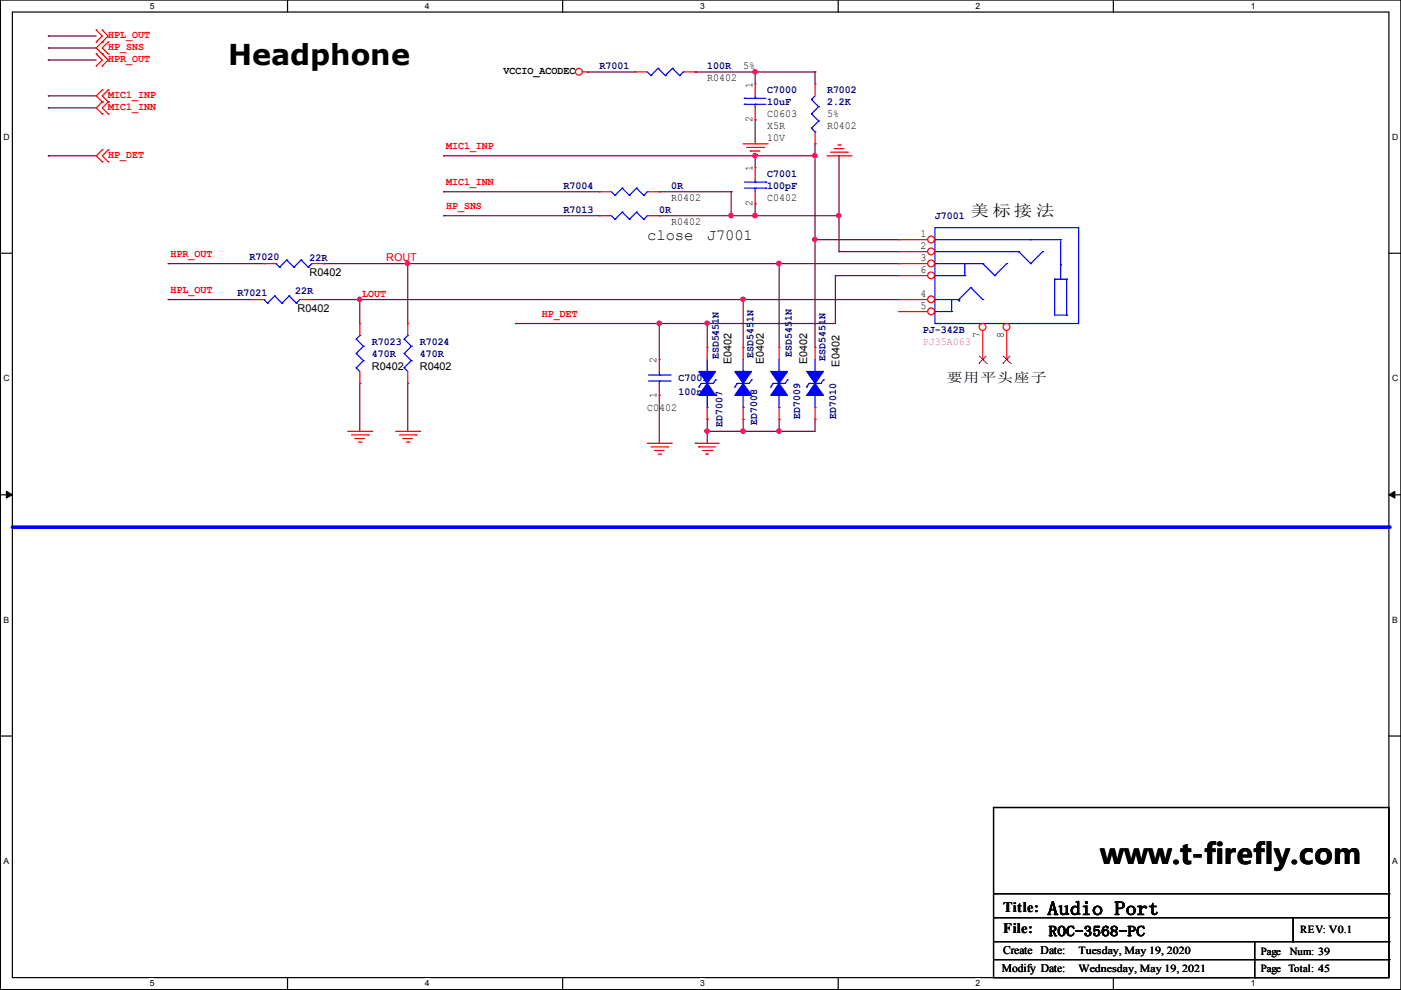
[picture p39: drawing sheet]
<svg xmlns="http://www.w3.org/2000/svg" width="297mm" height="210mm" viewBox="0 0 297 210" stroke-linecap="round" stroke-linejoin="round" font-family="sans-serif">
<defs><g id="words">
<text font-size="6.1" x="48.3" y="13.7">Headphone</text>
<text font-size="6" x="233.3" y="183.2">www.t-firefly.com</text>
<text font-size="4.1" x="222.1" y="194">Audio Port</text>
<g font-size="3.3">
<text x="205.8" y="45.8">美 标 接 法</text>
<text x="137.2" y="50.9">close</text>
<text x="149.9" y="50.9">J7001</text>
</g>
<g font-size="3">
<text x="212.7" y="193.3">Title:</text>
<text x="212.7" y="197.9">File:</text>
<text x="222.3" y="198.5">ROC-3568-PC</text>
</g>
<text font-size="2.8" x="200.7" y="81">要用平头座子</text>
<g font-size="2.5">
<text x="212.7" y="202.4">Create Date:</text>
<text x="212.4" y="206.2">Modify Date:</text>
</g>
<g font-size="2.3" fill="#f00">
<text x="22.9" y="8.1">HPL_OUT</text>
<text x="22.9" y="10.6">HP_SNS</text>
<text x="22.9" y="13.1">HPR_OUT</text>
<text x="22.9" y="20.8">MIC1_INP</text>
<text x="22.9" y="23.3">MIC1_INN</text>
<text x="22.9" y="33.5">HP_DET</text>
<text x="94.6" y="31.7">MIC1_INP</text>
<text x="94.6" y="39.3">MIC1_INN</text>
<text x="94.6" y="44.4">HP_SNS</text>
<text x="36.2" y="54.5">HPR_OUT</text>
<text x="81.9" y="55.4">ROUT</text>
<text x="36.2" y="62.2">HPL_OUT</text>
<text x="76.8" y="63">LOUT</text>
<text x="114.9" y="67.2">HP_DET</text>
</g>
<g font-size="2.3">
<text x="106.8" y="15.7">VCCIO_ACODEC</text>
<text x="149.9" y="17.2">R0402</text>
<text x="157.6" y="14.7">5%</text>
<text x="159.5" y="18.6" transform="rotate(-90 159.5 18.6)">1</text>
<text x="159.5" y="25.9" transform="rotate(-90 159.5 25.9)">2</text>
<text x="162.6" y="24.8">C0603</text>
<text x="162.6" y="27.4">X5R</text>
<text x="162.6" y="29.9">10V</text>
<text x="175.3" y="27.4">R0402</text>
<text x="175.3" y="24.8">5%</text>
<text x="159.5" y="36.3" transform="rotate(-90 159.5 36.3)">1</text>
<text x="142.3" y="47.7">R0402</text>
<text x="142.3" y="42.6">R0402</text>
<text x="159.5" y="43.7" transform="rotate(-90 159.5 43.7)">2</text>
<text x="162.6" y="42.6">C0402</text>
<text x="195.2" y="52.8">2</text>
<text x="195.2" y="50.2">1</text>
<text x="65.6" y="58.6">R0402</text>
<text x="195.2" y="55.3">3</text>
<text x="195.2" y="57.8">6</text>
<text x="195.2" y="65.5">5</text>
<text x="195.2" y="62.9">4</text>
<text x="63.1" y="66.2">R0402</text>
<text x="207.8" y="71.6" transform="rotate(-90 207.8 71.6)">7</text>
<text x="212.9" y="71.6" transform="rotate(-90 212.9 71.6)">8</text>
<text x="139.2" y="77" transform="rotate(-90 139.2 77)">2</text>
<text x="155.1" y="77.2" transform="rotate(-90 155.1 77.2)">E0402</text>
<text x="162" y="77.2" transform="rotate(-90 162 77.2)">E0402</text>
<text x="171.1" y="77.2" transform="rotate(-90 171.1 77.2)">E0402</text>
<text x="178" y="77.7" transform="rotate(-90 178 77.7)">E0402</text>
<text x="78.8" y="78.4">R0402</text>
<text x="89" y="78.4">R0402</text>
<text x="137.2" y="87.1">C0402</text>
<text x="139.2" y="84.3" transform="rotate(-90 139.2 84.3)">1</text>
<text x="275.7" y="197.9">REV: V0.1</text>
<text x="228.7" y="202.2">Tuesday, May 19, 2020</text>
<text x="267.3" y="202.5">Page</text>
<text x="273.5" y="202.5">Num: 39</text>
<text x="228.7" y="206">Wednesday, May 19, 2021</text>
<text x="267.3" y="206">Page</text>
<text x="273.2" y="206">Total: 45</text>
</g>
<g font-size="2.3" fill="#000080">
<text x="127.1" y="14.7">R7001</text>
<text x="149.9" y="14.7">100R</text>
<text x="162.6" y="19.7">C7000</text>
<text x="162.6" y="22.3">10uF</text>
<text x="175.3" y="19.7">R7002</text>
<text x="175.3" y="22.3">2.2K</text>
<text x="119.5" y="40.1">R7004</text>
<text x="142.3" y="40.1">0R</text>
<text x="162.6" y="37.5">C7001</text>
<text x="162.6" y="40.1">100pF</text>
<text x="119.5" y="45.1">R7013</text>
<text x="139.8" y="45.1">0R</text>
<text x="198.2" y="46.4">J7001</text>
<text x="52.9" y="55">R7020</text>
<text x="65.6" y="55.3">22R</text>
<text x="50.4" y="62.7">R7021</text>
<text x="62.6" y="62.4">22R</text>
<text x="195.7" y="70.5">PJ-342B</text>
<text x="78.8" y="73.1">R7023</text>
<text x="78.8" y="75.6">470R</text>
<text x="89" y="73.1">R7024</text>
<text x="89" y="75.6">470R</text>
<text x="152.4" y="76.2" transform="rotate(-90 152.4 76.2)">ESD5451N</text>
<text x="159.8" y="76" transform="rotate(-90 159.8 76)">ESD5451N</text>
<text x="167.9" y="75.7" transform="rotate(-90 167.9 75.7)">ESD5451N</text>
<text x="175" y="76.5" transform="rotate(-90 175 76.5)">ESD5451N</text>
<text x="143.8" y="80.7">C7003</text>
<text x="143.8" y="83.7">100nF</text>
<text x="169.7" y="88.9" transform="rotate(-90 169.7 88.9)">ED7009</text>
<text x="177.3" y="88.9" transform="rotate(-90 177.3 88.9)">ED7010</text>
<text x="153.2" y="90.4" transform="rotate(-90 153.2 90.4)">ED7007</text>
<text x="160.5" y="90.2" transform="rotate(-90 160.5 90.2)">ED7008</text>
</g>
<text font-size="2.3" fill="#f0f" x="195.7" y="73.1">PJ35A063</text>
<g font-size="1.8">
<text x="31.7" y="1.9">5</text>
<text x="90.1" y="1.9">4</text>
<text x="148.4" y="1.9">3</text>
<text x="206.8" y="1.9">2</text>
<text x="265.2" y="1.9">1</text>
<text x=".8" y="29.7">D</text>
<text x="295.1" y="29.7">D</text>
<text x=".8" y="80.9">C</text>
<text x="295.1" y="80.9">C</text>
<text x=".8" y="132.1">B</text>
<text x="295.1" y="132.1">B</text>
<text x=".8" y="183.2">A</text>
<text x="295.1" y="183.2">A</text>
<text x="31.7" y="209.1">5</text>
<text x="90.1" y="209.1">4</text>
<text x="148.4" y="209.1">3</text>
<text x="206.8" y="209.1">2</text>
<text x="265.2" y="209.1">1</text>
</g>
</g></defs>
<path d="M.1 0h296.9v209.8h-296.9zM2.6 2.6h291.9v204.7h-291.9z" fill="none" stroke="#000" stroke-width=".25"/>
<g fill="#fff">
<path d="M31.7 .3h1v1.9h-1z"/>
<path d="M31.7 207.5h1v2h-1z"/>
</g>
<path d="M61 0v2.6M61 207.3v2.5" fill="none" stroke="#000" stroke-width=".25"/>
<g fill="#fff">
<path d="M90.1 .3h.9v1.9h-.9z"/>
<path d="M90.1 207.5h.9v2h-.9z"/>
</g>
<path d="M119.3 0v2.6M119.3 207.3v2.5" fill="none" stroke="#000" stroke-width=".25"/>
<g fill="#fff">
<path d="M148.4 .3h1v1.9h-1z"/>
<path d="M148.4 207.5h1v2h-1z"/>
</g>
<path d="M177.7 0v2.6M177.7 207.3v2.5" fill="none" stroke="#000" stroke-width=".25"/>
<g fill="#fff">
<path d="M206.8 .3h1v1.9h-1z"/>
<path d="M206.8 207.5h1v2h-1z"/>
</g>
<path d="M236.1 0v2.6M236.1 207.3v2.5" fill="none" stroke="#000" stroke-width=".25"/>
<g fill="#fff">
<path d="M265.2 .3h.9v1.9h-.9z"/>
<path d="M265.2 207.5h.9v2h-.9z"/>
<path d="M.8 28.1h1.1v2h-1.1z"/>
<path d="M295.1 28.1h1.2v2h-1.2z"/>
<path d="M.8 79.3h1.1v1.9h-1.1z"/>
<path d="M295.1 79.3h1.2v1.9h-1.2z"/>
</g>
<path d="M.1 53.7h2.5M294.5 53.7h2.5" fill="none" stroke="#000" stroke-width=".25"/>
<g fill="#fff">
<path d="M.8 130.5h1.1v1.9h-1.1z"/>
<path d="M295.1 130.5h1.1v1.9h-1.1z"/>
</g>
<path d="M.1 104.9h2.5M294.5 104.9h2.5" fill="none" stroke="#000" stroke-width=".25"/>
<path d="M1.4 104.2l1.2 .7-1.2 .7zM294.5 104.9l1.2-.7v1.4z" fill="#000" stroke="#000" stroke-width=".21"/>
<g fill="#fff">
<path d="M.8 181.6h1v2h-1z"/>
<path d="M295.1 181.6h1.1v2h-1.1z"/>
</g>
<path d="M.1 156.1h2.5M294.5 156.1h2.5" fill="none" stroke="#000" stroke-width=".25"/>
<path d="M2.6 111.8h291.9" fill="none" stroke="#00f" stroke-width=".76"/>
<circle cx="294.5" cy="111.8" r=".38" fill="#00f"/>
<g fill="none" stroke="#800040" stroke-width=".25">
<path d="M10.2 7.6h.1M10.2 10.2h.1M10.2 12.7h.1M10.2 7.6h10.2M10.2 10.2h10.2M10.2 12.7h10.2M124.5 15.3h.1M124.5 15.3h10.2M147.4 15.3h.1M147.4 15.3h25.4M160.1 15.3h.1M160.1 15.3v2.5"/>
<path d="M172.8 15.3h.1M172.8 15.3v2.5M10.2 33h.1M10.2 20.3h.1M10.2 22.9h.1M10.2 33h10.2M10.2 20.3h10.2M10.2 22.9h10.2M94.1 33h.1M94.1 33h78.7M160.1 25.4h.1M160.1 33h.1"/>
<path d="M160.1 25.4v5.1M160.1 33v2.6M172.8 30.5h.1M172.8 33h.1M172.8 30.5v43.2M177.9 33h.1M177.9 33v20.4M35.6 55.9h.1M35.6 55.9h20.4M68.7 55.9h.1M68.7 55.9h121.9M86.4 55.9h.1"/>
<path d="M86.4 55.9v12.7M94.1 40.7h.1M94.1 45.7h.1M94.1 40.7h33M94.1 45.7h33M139.8 45.7h.1M139.8 40.7h.1M139.8 40.7h15.2M139.8 45.7h38.1M155 40.7h.1M155 45.7h.1M155 40.7v5"/>
<path d="M160.1 43.2h.1M160.1 45.7h.1M160.1 43.2v2.5M165.2 55.9h.1M165.2 55.9v17.8M172.8 50.8h.1M172.8 50.8h17.8M177.1 58.4h.1M177.1 58.4v10.2h-67.8M177.1 58.4h13.5M177.9 53.4h.1M177.9 45.7h.1"/>
<path d="M177.9 53.4h12.7M35.6 63.5h.1M35.6 63.5h17.8M66.1 63.5h.1M66.1 63.5h124.5M76.3 63.5h.1M76.3 63.5v5.1M109.3 68.6h.1M139.8 68.6h.1M139.8 68.6v7.6M149.9 68.6h.1M149.9 68.6v5.1"/>
<path d="M157.6 63.5h.1M157.6 63.5v10.2M76.3 81.3h.1M76.3 81.3v10.2M86.4 81.3h.1M86.4 81.3v10.2M139.8 83.8h.1M139.8 83.8v10.2M149.9 88.9h.1M149.9 91.5h.1M149.9 88.9v5.1M157.6 88.9h.1"/>
<path d="M157.6 91.5h.1M157.6 88.9v2.6M165.2 88.9h.1M165.2 91.5h.1M165.2 88.9v2.6M172.8 88.9h.1M172.8 88.9v2.6h-22.9"/>
</g>
<g fill="#f0f" stroke="#f0f" stroke-width=".25">
<circle cx="160.1" cy="15.2" r=".47"/>
<circle cx="177.8" cy="45.7" r=".47"/>
<circle cx="160.1" cy="33" r=".47"/>
<circle cx="172.8" cy="50.8" r=".47"/>
<circle cx="139.7" cy="68.6" r=".47"/>
<circle cx="149.9" cy="68.6" r=".47"/>
<circle cx="165.1" cy="91.4" r=".47"/>
<circle cx="157.5" cy="91.4" r=".47"/>
<circle cx="149.9" cy="91.4" r=".47"/>
<circle cx="155" cy="45.7" r=".47"/>
<circle cx="172.8" cy="33" r=".47"/>
<circle cx="160.1" cy="45.7" r=".47"/>
<circle cx="165.1" cy="55.9" r=".47"/>
<circle cx="86.4" cy="55.9" r=".47"/>
<circle cx="157.5" cy="63.5" r=".47"/>
<circle cx="76.2" cy="63.5" r=".47"/>
</g>
<g fill="none" stroke="#f00" stroke-width=".25">
<path d="M20.4 6.4h.1M20.4 8.9h.1M20.4 11.4h.1M20.4 14h.1M20.4 6.4l1.3 1.2-1.3 1.3M20.4 11.4l1.3 1.3-1.3 1.3M21.7 6.4h.1M21.7 8.9h.1M21.7 11.4h.1M21.7 14h.1M21.7 19.1h.1M21.7 6.4l1.2 1.2-2.5 2.6 2.5 2.5-1.2 1.3"/>
<path d="M21.7 19.1l-1.3 1.2 1.3 1.3M22.9 11.4h.1M22.9 8.9h.1M22.9 19.1h.1M22.9 8.9l-1.2 1.3 1.2 1.2M22.9 19.1l-1.2 1.2 1.2 1.3M123.5 15.3h1M124.5 15.3h.1M134.7 15.3h.1M134.7 15.3h2.5M144.9 15.3h2.5M147.4 15.3h.1"/>
<path d="M160.1 17.8h.1M160.1 17.8v2.5M172.8 17.8h.1M172.8 17.8v2.5M21.7 31.8h.1M21.7 34.3h.1M21.7 21.6h.1M21.7 24.1h.1M21.7 31.8l-1.3 1.2 1.3 1.3M21.7 21.6l-1.3 1.3 1.3 1.2M22.9 34.3h.1M22.9 31.8h.1"/>
<path d="M22.9 21.6h.1M22.9 24.1h.1M22.9 31.8l-1.2 1.2 1.2 1.3M22.9 21.6l-1.2 1.3 1.2 1.2M157.6 30.5h5M158.3 31.3h3.6M159.1 32h.1M159.1 32h2M159.9 32.8h.5M160.1 35.6h.1M160.1 25.4h.1M160.1 22.9v2.5"/>
<path d="M160.1 35.6v2.5M160.4 32.8h.1M161.9 31.3h.1M162.6 30.5h.1M172.8 30.5h.1M172.8 28v2.5M175.3 33h5.1M176.1 32.3h3.6M176.9 31.5h.1M176.9 31.5h2M177.6 30.7h.5M178.1 30.7h.1"/>
<path d="M179.7 32.3h.1M180.4 33h.1M56 55.9h.1M56 55.9h2.5M66.1 55.9h2.6M68.7 55.9h.1M127.1 45.7h.1M127.1 40.7h.1M127.1 45.7h2.5M127.1 40.7h2.5M137.2 45.7h2.6M137.2 40.7h2.6"/>
<path d="M139.8 45.7h.1M139.8 40.7h.1M160.1 43.2h.1M160.1 40.7v2.5M53.4 63.5h.1M53.4 63.5h2.6M63.6 63.5h2.5M66.1 63.5h.1M76.3 68.6h.1M76.3 68.6v2.5M76.3 78.8v2.5M86.4 68.6h.1"/>
<path d="M86.4 68.6v2.5M86.4 78.8v2.5M139.8 76.2h.1M139.8 76.2v2.6M149.9 73.7h.1M149.9 73.7v2.5M157.6 73.7h.1M157.6 73.7v2.5M165.2 73.7h.1M165.2 73.7v2.5M172.8 73.7h.1M172.8 73.7v2.5"/>
<path d="M73.7 91.5h5.1M74.5 92.2h3.6M75.3 93h.1M75.3 93h2M76 93.7h.5M76.3 81.3h.1M76.5 93.7h.1M78.1 92.2h.1M78.8 91.5h.1M83.9 91.5h5.1M84.7 92.2h3.5M85.4 93h.1"/>
<path d="M85.4 93h2.1M86.2 93.7h.5M86.4 81.3h.1M86.7 93.7h.1M88.2 92.2h.1M89 91.5h.1M137.2 94h5.1M138 94.8h3.6M138.8 95.5h.1M138.8 95.5h2M139.5 96.3h.5M139.8 83.8h.1"/>
<path d="M139.8 81.3v2.5M140 96.3h.1M141.6 94.8h.1M142.3 94h.1M147.4 94h.1M147.4 94h5.1M148.2 94.8h.1M148.2 94.8h3.5M148.9 95.5h2.1M149.7 96.3h.1M149.7 96.3h.5M149.9 88.9h.1"/>
<path d="M149.9 86.4v2.5M151 95.5h.1M157.6 88.9h.1M157.6 86.4v2.5M165.2 88.9h.1M165.2 86.4v2.5M172.8 88.9h.1M172.8 86.4v2.5"/>
<circle cx="122.7" cy="15.2" r=".72"/>
</g>
<g fill="none" stroke="#000" stroke-width=".25">
<path d="M210.7 171.2h83.8v36.1h-83.8zM210.7 189.5h83.8M210.7 194.6h83.8M210.7 199.7h83.8M266 199.7v7.6M274.2 199.7h.1M274.2 194.6v5.1M294.5 189.5h.1M294.5 194.6h.1M294.5 199.7h.1M210.7 203.5h83.8M266 207.3h.1"/>
<path d="M294.5 203.5h.1"/>
</g>
<g fill="none" stroke="#00f" stroke-width=".25">
<path d="M137.2 15.3l.8 .7M138 16h.1M139.5 14.5h.1M139.5 14.5l-1.5 1.5M139.5 14.5l1.6 1.5M141.1 16h.1M142.6 14.5h.1M142.6 14.5l-1.5 1.5M142.6 14.5l1.5 1.5M144.1 16h.1M144.9 15.3h.1M144.9 15.3l-.8 .7"/>
<path d="M131.9 39.9h.1M131.9 39.9l-1.5 1.5M131.9 39.9l1.5 1.5M135 39.9h.1M135 39.9l-1.6 1.5M135 39.9l1.5 1.5M157.8 22.1h.1M157.8 20.8h.1M157.8 39.9h4.6M157.8 38.6h4.6M157.8 22.1h4.6M157.8 20.8h4.6"/>
<path d="M160.1 38.6h.1M160.1 39.9h.1M160.1 20.8h.1M160.1 22.1h.1M160.1 20.3v.5M160.1 22.1v.8M160.1 38.1v.5M160.1 39.9v.8M162.4 39.9h.1M162.4 38.6h.1M172 21.1h.1M172 24.1h.1"/>
<path d="M172 27.2h.1M172 21.1l1.6 1.5M172 24.1l1.6 1.6M172 27.2l.8 .8M172.8 28h.1M172.8 20.3l-.8 .8M173.6 22.6h.1M173.6 25.7h.1M173.6 22.6l-1.6 1.5M173.6 25.7l-1.6 1.5M58.5 55.9h.1M58.5 55.9l.8 .8"/>
<path d="M59.3 56.7h.1M60.8 55.1h.1M60.8 55.1l1.5 1.6M60.8 55.1l-1.5 1.6M62.3 56.7h.1M63.8 55.1h.1M63.8 55.1l1.6 1.6M63.8 55.1l-1.5 1.6M65.4 56.7h.1M66.1 55.9l-.7 .8M129.6 45.7l.8 .8M129.6 40.7l.8 .7"/>
<path d="M130.4 46.5h.1M130.4 41.4h.1M131.9 45h.1M131.9 45l-1.5 1.5M131.9 45l1.5 1.5M133.4 46.5h.1M133.4 41.4h.1M135 45h.1M135 45l-1.6 1.5M135 45l1.5 1.5M136.5 46.5h.1M136.5 41.4h.1"/>
<path d="M137.2 45.7h.1M137.2 40.7h.1M137.2 45.7l-.7 .8M137.2 40.7l-.7 .7M198.2 48.3h30.5v20.3h-30.5zM198.2 50.8h26.7M198.2 53.4h17.8M198.2 55.9h10.2M198.2 58.4h6.4M204.6 58.4h.1M204.6 55.9h.1M204.6 55.9v2.5"/>
<path d="M208.4 55.9h.1M208.4 55.9l2.5 2.5M210.9 58.4h.1M213.4 55.9h.1M213.4 55.9l-2.5 2.5M216 53.4h.1M216 53.4l2.5 2.5M218.5 50.8h.1M218.5 55.9h.1M221.1 53.4h.1M221.1 53.4l-2.6 2.5M223.6 59.2h.1"/>
<path d="M223.6 59.2h2.5M223.6 59.2v7.6h2.5M224.9 50.8h.1M224.9 56.1h.1M224.9 59.2h.1M224.9 51.1v8.1M226.1 59.2h.1M226.1 59.2v7.6M56 63.5h.1M56 63.5l.7 .8M56.7 64.3h.1M58.3 62.8h.1"/>
<path d="M58.3 62.8l1.5 1.5M58.3 62.8l-1.6 1.5M59.8 64.3h.1M61.3 62.8h.1M61.3 62.8l1.5 1.5M61.3 62.8l-1.5 1.5M62.8 64.3h.1M63.6 63.5l-.8 .8M75.5 78h.1M75.5 74.9h.1M75.5 71.9h.1M75.5 78l.8 .8"/>
<path d="M75.5 74.9l1.5 1.6M75.5 71.9l1.5 1.5M76.3 71.1h.1M76.3 71.1l-.8 .8M77 76.5h.1M77 73.4h.1M77 76.5l-1.5 1.5M77 73.4l-1.5 1.5M85.7 78h.1M85.7 74.9h.1M85.7 71.9h.1M85.7 78l.7 .8"/>
<path d="M85.7 74.9l1.5 1.6M85.7 71.9l1.5 1.5M86.4 71.1h.1M86.4 71.1l-.7 .8M87.2 76.5h.1M87.2 73.4h.1M87.2 76.5l-1.5 1.5M87.2 73.4l-1.5 1.5M137.5 79.5h4.6M139.8 79.5h.1M139.8 78.8v.7M142.1 79.5h.1"/>
<path d="M149.9 78.8h.1M149.9 76.2v2.6M157.6 78.8h.1M157.6 76.2v2.6M165.2 78.8h.1M165.2 76.2v2.6M172.8 78.8h.1M172.8 76.2v2.6M198.2 63.5h5.1M198.2 66.1h3.6M201.8 66.1h.1M201.8 63.5h.1"/>
<path d="M201.8 63.5v2.6M203.3 63.5h.1M203.3 63.8h.1M205.8 61h.1M205.8 61l-2.5 2.5M205.8 61l2.6 2.5M208.4 63.5h.1M226.1 66.8h.1M137.5 80.8h4.6M139.8 80.8h.1M139.8 80.8v.5M142.1 80.8h.1"/>
<path d="M148.2 82.1h.1M148.7 81.3h.1M148.7 81.3l-.5 .8M149.9 86.4h.1M149.9 83.8v2.6M151.7 80.5h.1M151.7 80.5l-.5 .8h-2.5M155.8 82.1h.1M156.3 81.3h.1M156.3 81.3l-.5 .8M157.6 86.4h.1M157.6 83.8v2.6"/>
<path d="M159.3 80.5h.1M159.3 80.5l-.5 .8h-2.5M163.4 82.1h.1M163.9 81.3h.1M163.9 81.3l-.5 .8M165.2 86.4h.1M165.2 83.8v2.6M167 80.5h.1M167 80.5l-.5 .8h-2.6M171 82.1h.1M171.5 81.3h.1M171.5 81.3l-.5 .8"/>
<path d="M172.8 86.4h.1M172.8 83.8v2.6M174.6 80.5h.1M174.6 80.5l-.5 .8h-2.6"/>
</g>
<g fill="#00f" stroke="#00f" stroke-width=".25">
<path d="M148.2 78.8h3.5l-1.8 2.5z" fill-rule="evenodd"/>
<path d="M149.9 81.3l1.8 2.5h-3.5z" fill-rule="evenodd"/>
<path d="M155.8 78.8h3.5l-1.7 2.5z" fill-rule="evenodd"/>
<path d="M157.6 81.3l1.7 2.5h-3.5z" fill-rule="evenodd"/>
<path d="M163.4 78.8h3.6l-1.8 2.5z" fill-rule="evenodd"/>
<path d="M165.2 81.3l1.8 2.5h-3.6z" fill-rule="evenodd"/>
<path d="M171 78.8h3.6l-1.8 2.5z" fill-rule="evenodd"/>
<path d="M172.8 81.3l1.8 2.5h-3.6z" fill-rule="evenodd"/>
</g>
<circle cx="197.4" cy="66" r=".72" fill="#fff" stroke="#f00" stroke-width=".25"/>
<path d="M190.6 66.1h.1M190.6 66.1h6.1" fill="none" stroke="#f00" stroke-width=".25"/>
<circle cx="197.4" cy="55.9" r=".72" fill="#fff" stroke="#f00" stroke-width=".25"/>
<path d="M190.6 55.9h.1M190.6 55.9h6.1" fill="none" stroke="#f00" stroke-width=".25"/>
<circle cx="197.4" cy="63.5" r=".72" fill="#fff" stroke="#f00" stroke-width=".25"/>
<path d="M190.6 63.5h.1M190.6 63.5h6.1" fill="none" stroke="#f00" stroke-width=".25"/>
<circle cx="197.4" cy="53.3" r=".72" fill="#fff" stroke="#f00" stroke-width=".25"/>
<path d="M190.6 53.4h.1M190.6 53.4h6.1" fill="none" stroke="#f00" stroke-width=".25"/>
<circle cx="208.3" cy="69.3" r=".72" fill="#fff" stroke="#f00" stroke-width=".25"/>
<path d="M208.4 76.2h.1M208.4 70.1v6.1" fill="none" stroke="#f00" stroke-width=".25"/>
<path d="M207.5 77.1h.1M207.6 75.5l1.6 1.6M209.1 75.5l-1.6 1.6M209.2 77.1h.1" fill="none" stroke="#804000" stroke-width=".21"/>
<circle cx="197.4" cy="58.4" r=".72" fill="#fff" stroke="#f00" stroke-width=".25"/>
<path d="M190.6 58.4h.1M190.6 58.4h6.1" fill="none" stroke="#f00" stroke-width=".25"/>
<circle cx="213.4" cy="69.3" r=".72" fill="#fff" stroke="#f00" stroke-width=".25"/>
<path d="M213.4 76.2h.1M213.4 70.1v6.1" fill="none" stroke="#f00" stroke-width=".25"/>
<path d="M212.6 77.1h.1M212.7 75.5l1.6 1.6M214.2 75.5l-1.6 1.6M214.3 77.1h.1" fill="none" stroke="#804000" stroke-width=".21"/>
<circle cx="197.4" cy="50.8" r=".72" fill="#fff" stroke="#f00" stroke-width=".25"/>
<path d="M190.6 50.8h.1M190.6 50.8h6.1" fill="none" stroke="#f00" stroke-width=".25"/>
<g fill="#f0f" stroke="#f0f" stroke-width=".25">
<circle cx="160.1" cy="15.2" r=".47"/>
<circle cx="177.8" cy="45.7" r=".47"/>
<circle cx="160.1" cy="33" r=".47"/>
<circle cx="172.8" cy="50.8" r=".47"/>
<circle cx="139.7" cy="68.6" r=".47"/>
<circle cx="149.9" cy="68.6" r=".47"/>
<circle cx="165.1" cy="91.4" r=".47"/>
<circle cx="157.5" cy="91.4" r=".47"/>
<circle cx="149.9" cy="91.4" r=".47"/>
<circle cx="155" cy="45.7" r=".47"/>
<circle cx="172.8" cy="33" r=".47"/>
<circle cx="160.1" cy="45.7" r=".47"/>
<circle cx="165.1" cy="55.9" r=".47"/>
<circle cx="86.4" cy="55.9" r=".47"/>
<circle cx="157.5" cy="63.5" r=".47"/>
<circle cx="76.2" cy="63.5" r=".47"/>
</g>
<use href="#words"/>
</svg>
